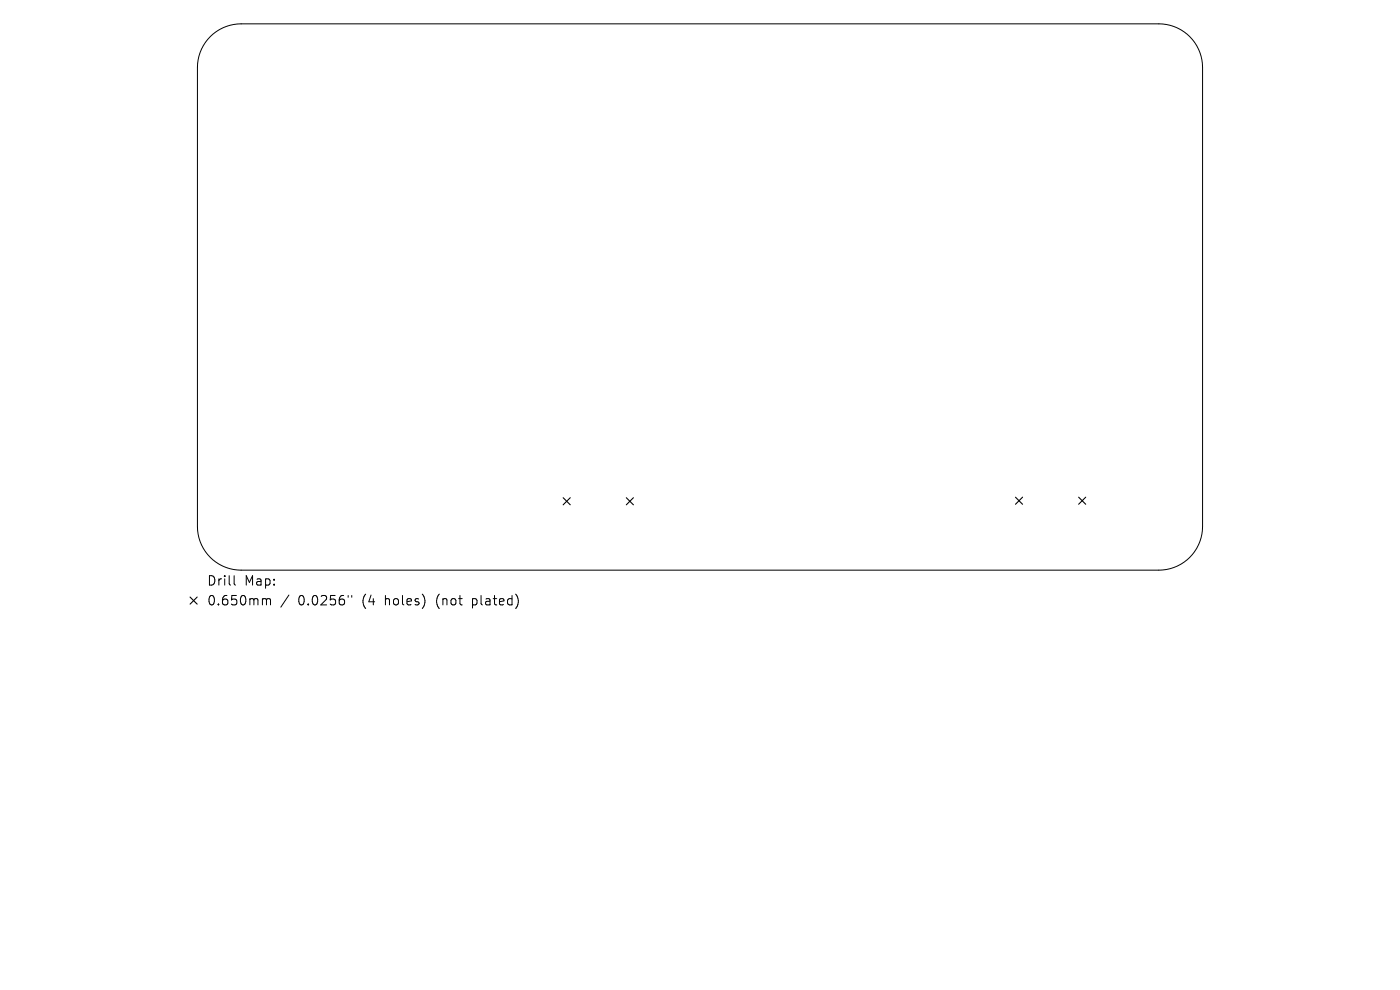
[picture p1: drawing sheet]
<svg xmlns="http://www.w3.org/2000/svg" width="297mm" height="210mm" viewBox="0 0 297 210" stroke-linecap="round" stroke-linejoin="round" font-family="sans-serif">
<defs><g id="words">
<g font-size="2.8">
<text x="43.8" y="124.5">Drill</text>
<text x="51.8" y="124.5">Map:</text>
<text x="43.8" y="128.7">0.650mm</text>
<text x="63.3" y="128.7">0.0256&quot;</text>
<text x="77" y="128.7">(4</text>
<text x="82" y="128.7">holes)</text>
<text x="93" y="128.7">(not</text>
<text x="100.8" y="128.7">plated)</text>
</g>
</g></defs>
<path d="M44.6 7.8a9.3 9.3 0 0 1 6.6-2.7h194.6a9.3 9.3 0 0 1 9.3 9.2v97.4a9.3 9.3 0 0 1-9.3 9.2h-194.6a9.3 9.3 0 0 1-9.3-9.2v-97.4a9.3 9.3 0 0 1 2.7-6.5zM49.7 122.1v1.7l.3 .3M56 127l.4 .1 .1 .2M56.5 127.3l.3-.3 .5 .1 .1 1.2M56.5 127.3v1M61.3 126.2l-1.7 2.6M73.9 126.3v.4M74.6 126.3v.4" fill="none" stroke="#000" stroke-width=".21"/>
<path d="M119.5 105.6l1.5 1.5M121 105.6l-1.5 1.5M132.9 105.6l1.5 1.5M134.4 105.6l-1.5 1.5M215.4 105.5l1.5 1.5M216.9 105.5l-1.5 1.5M228.8 105.5l1.5 1.5M230.3 105.5l-1.5 1.5M40.3 126.7l1.5 1.5M41.8 126.7l-1.5 1.5" fill="none" stroke="#000" stroke-width=".23"/>
<use href="#words"/>
</svg>
